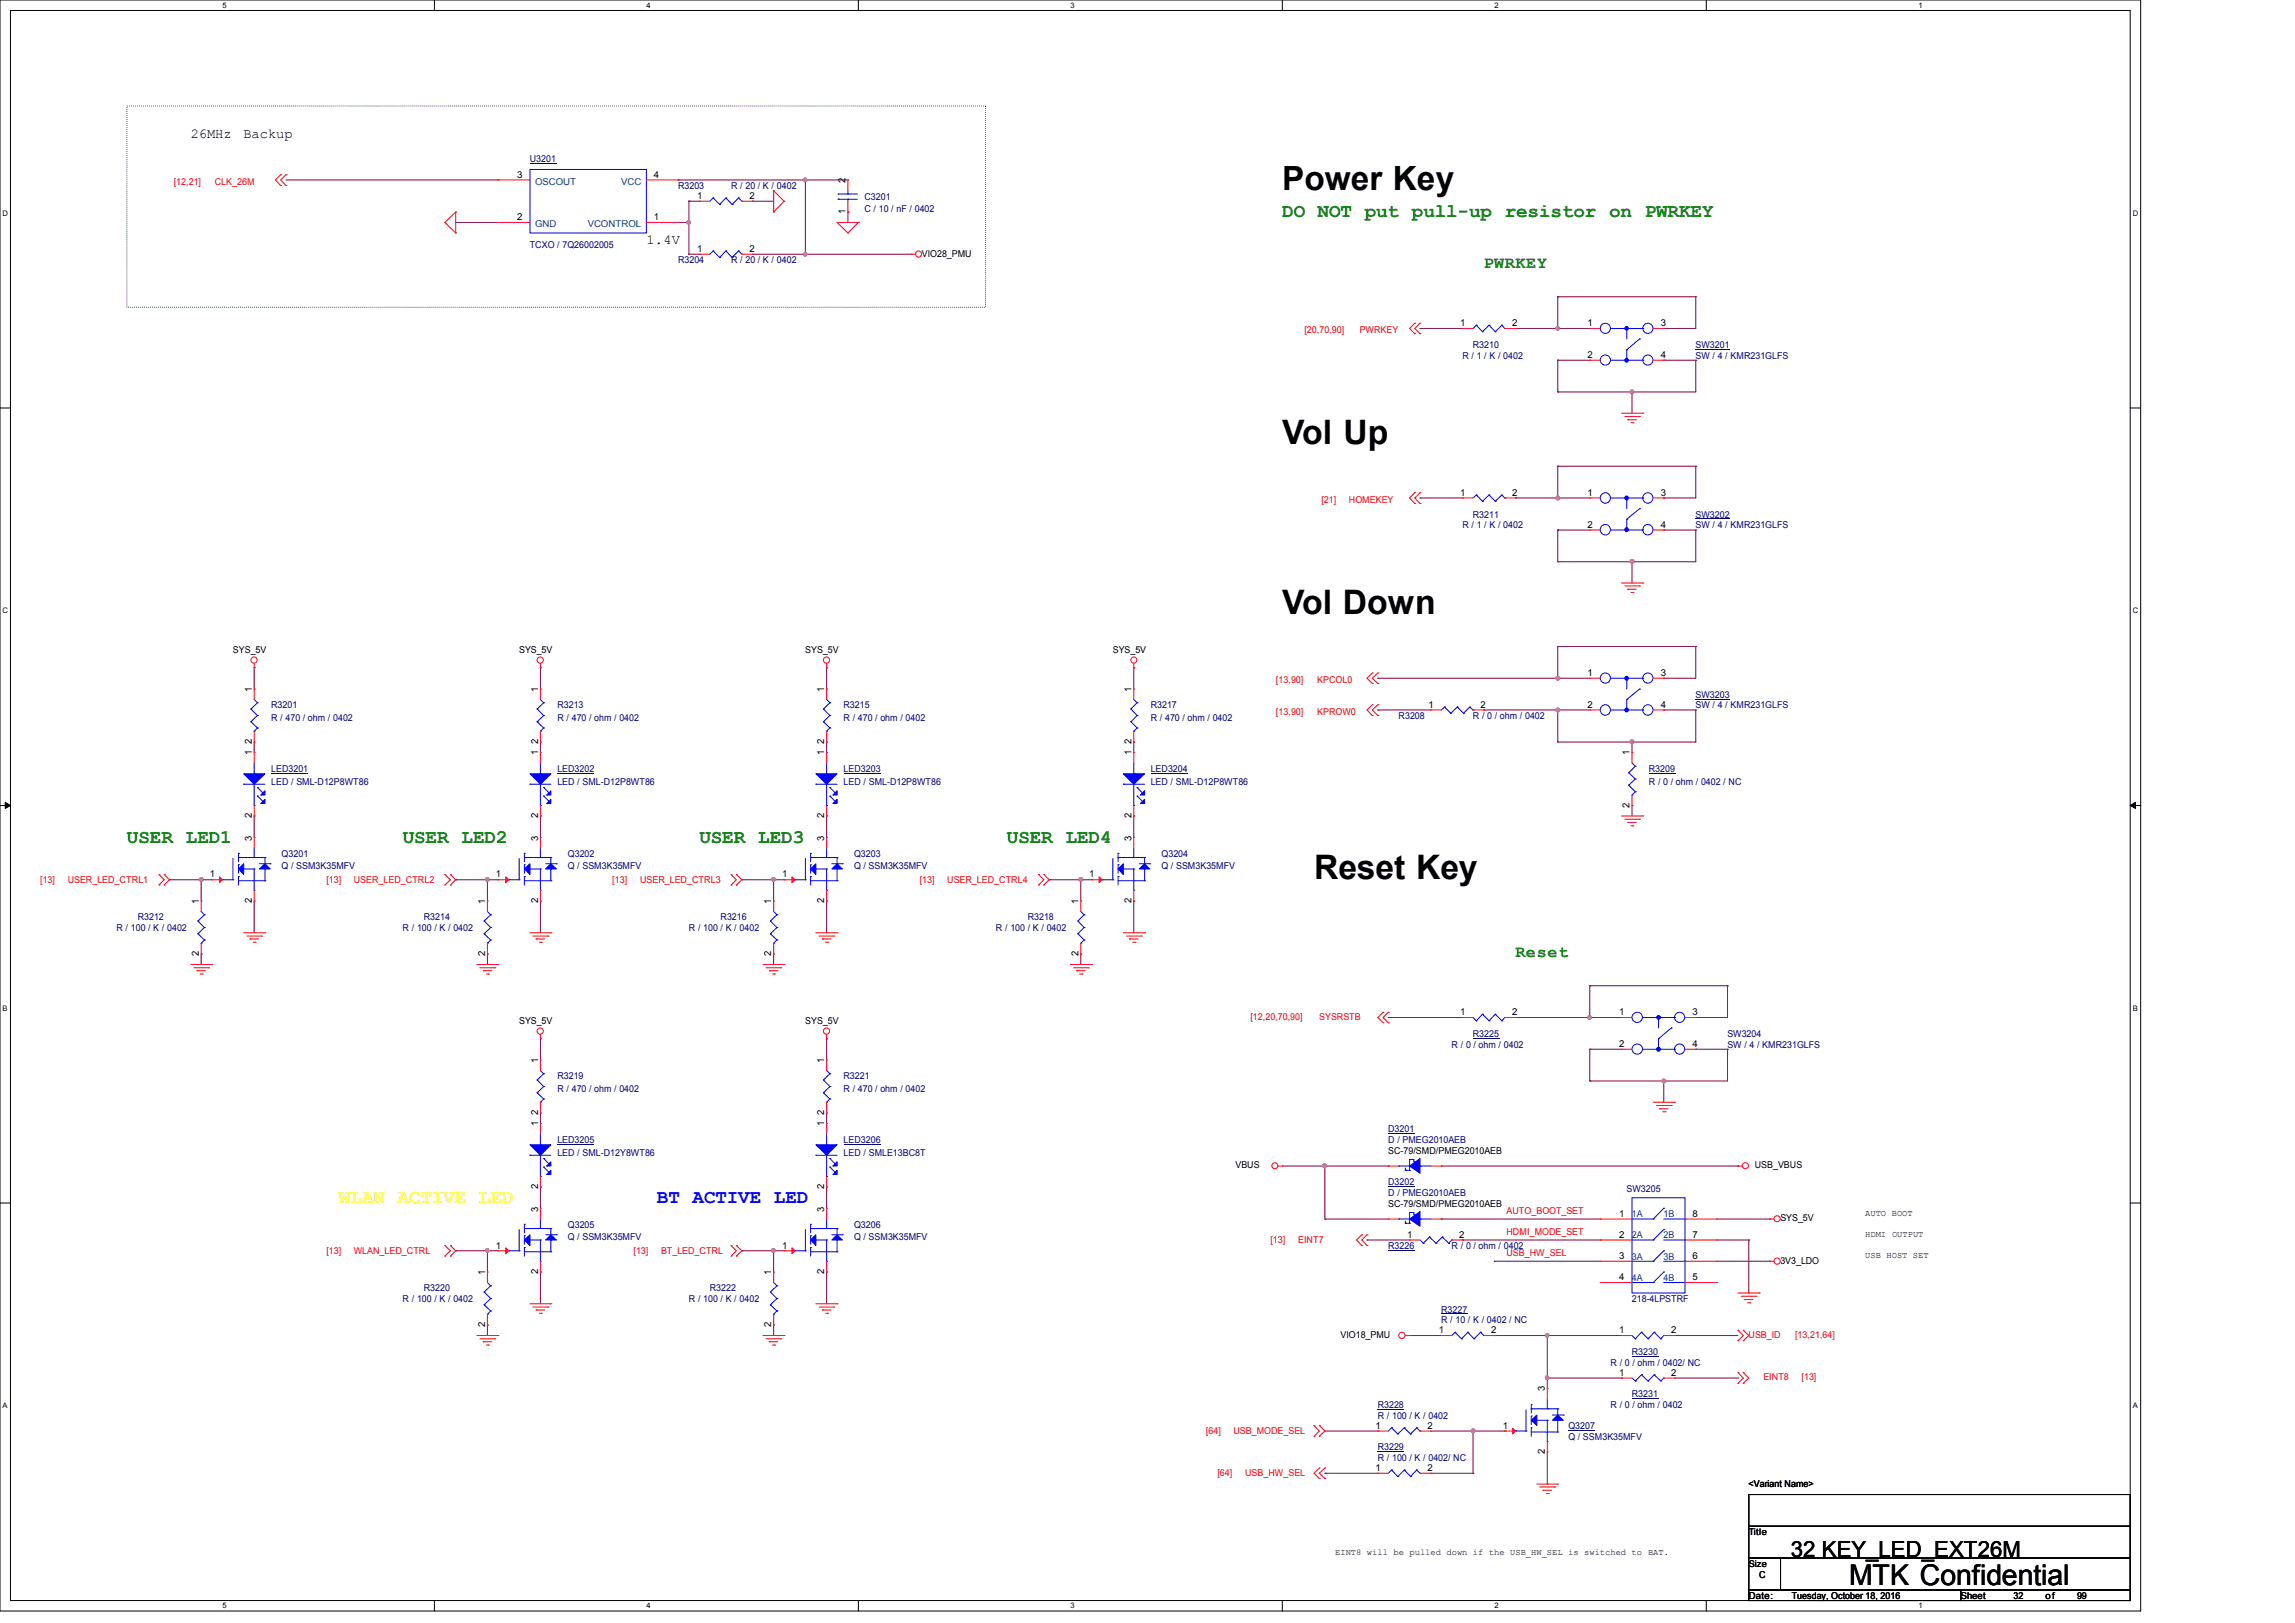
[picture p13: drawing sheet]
<svg xmlns="http://www.w3.org/2000/svg" width="297mm" height="210mm" viewBox="0 0 297 210" stroke-linecap="round" stroke-linejoin="round" font-family="sans-serif">
<defs><g id="words">
<g font-size="4.4">
<text x="165.9" y="57.5">Vol Up</text>
<text x="165.9" y="79.5">Vol Down</text>
<text x="170" y="113.8">Reset Key</text>
</g>
<text font-size="4.3" x="165.9" y="24.6">Power Key</text>
<text font-size="3.7" x="239.3" y="205.1">MTK Confidential</text>
<text font-size="2.9" x="231.8" y="201.5">32 KEY_LED_EXT26M</text>
<g font-size="2.5" fill="#008000">
<text x="165.9" y="28.1">DO NOT put pull-up resistor on PWRKEY</text>
<text x="16.4" y="109.1">USER LED1</text>
<text x="52.1" y="109.1">USER LED2</text>
<text x="90.5" y="109.1">USER LED3</text>
<text x="130.3" y="109.1">USER LED4</text>
</g>
<text font-size="2.5" fill="#ff0" x="43.9" y="155.7">WLAN ACTIVE LED</text>
<text font-size="2.5" fill="#00f" x="85" y="155.7">BT ACTIVE LED</text>
<g font-size="2.2" fill="#008000">
<text x="192" y="34.7">PWRKEY</text>
<text x="196.1" y="123.8">Reset</text>
</g>
<g font-size="1.8">
<text x="24.7" y="17.8">26MHz</text>
<text x="31.5" y="17.8">Backup</text>
<text x="83.6" y="31.5">1.4V</text>
</g>
<g font-size="1.2" fill="#f00">
<text x="22.5" y="23.9">[12,21]</text>
<text x="27.8" y="23.9">CLK_26M</text>
<text x="168.8" y="43.1">[20,70,90]</text>
<text x="176" y="43.1">PWRKEY</text>
<text x="171" y="65">[21]</text>
<text x="174.6" y="65">HOMEKEY</text>
<text x="165.1" y="88.3">[13,90]</text>
<text x="170.5" y="88.3">KPCOL0</text>
<text x="165.1" y="92.5">[13,90]</text>
<text x="170.5" y="92.5">KPROW0</text>
<text x="5.2" y="114.3">[13]</text>
<text x="8.8" y="114.3">USER_LED_CTRL1</text>
<text x="42.2" y="114.3">[13]</text>
<text x="45.8" y="114.3">USER_LED_CTRL2</text>
<text x="79.2" y="114.3">[13]</text>
<text x="82.8" y="114.3">USER_LED_CTRL3</text>
<text x="119" y="114.3">[13]</text>
<text x="122.6" y="114.3">USER_LED_CTRL4</text>
<text x="161.8" y="132">[12,20,70,90]</text>
<text x="170.7" y="132">SYSRSTB</text>
<text x="164.4" y="160.8">[13]</text>
<text x="168" y="160.8">EINT7</text>
<text x="195" y="159.8">HDMI_MODE_SET</text>
<text x="195" y="157.1">AUTO_BOOT_SET</text>
<text x="42.2" y="162.3">[13]</text>
<text x="45.8" y="162.3">WLAN_LED_CTRL</text>
<text x="82" y="162.3">[13]</text>
<text x="85.5" y="162.3">BT_LED_CTRL</text>
<text x="195" y="162.5">USB_HW_SEL</text>
<text x="226.3" y="173.1">USB_ID</text>
<text x="232.3" y="173.1">[13,21,64]</text>
<text x="228.2" y="178.6">EINT8</text>
<text x="233.1" y="178.6">[13]</text>
<text x="156.1" y="185.6">[64]</text>
<text x="159.6" y="185.6">USB_MODE_SEL</text>
<text x="157.6" y="191">[64]</text>
<text x="161.1" y="191">USB_HW_SEL</text>
</g>
<g font-size="1.2">
<text x="66.9" y="23">3</text>
<text x="84.6" y="23">4</text>
<text x="109.4" y="23.7" transform="rotate(-90 109.4 23.7)">2</text>
<text x="66.9" y="28.5">2</text>
<text x="84.6" y="28.5">1</text>
<text x="90.2" y="25.7">1</text>
<text x="97" y="25.7">2</text>
<text x="109.4" y="27.7" transform="rotate(-90 109.4 27.7)">1</text>
<text x="90.2" y="32.6">1</text>
<text x="97" y="32.6">2</text>
<text x="119.3" y="33.2">VIO28_PMU</text>
<text x="189" y="42.2">1</text>
<text x="195.7" y="42.2">2</text>
<text x="205.4" y="42.2">1</text>
<text x="205.4" y="46.3">2</text>
<text x="214.9" y="42.2">3</text>
<text x="214.9" y="46.3">4</text>
<text x="189" y="64.1">1</text>
<text x="195.7" y="64.1">2</text>
<text x="205.4" y="64.1">1</text>
<text x="214.9" y="64.1">3</text>
<text x="205.4" y="68.3">2</text>
<text x="214.9" y="68.3">4</text>
<text x="30.1" y="84.5">SYS_5V</text>
<text x="32.6" y="89.5" transform="rotate(-90 32.6 89.5)">1</text>
<text x="67.2" y="84.5">SYS_5V</text>
<text x="69.6" y="89.5" transform="rotate(-90 69.6 89.5)">1</text>
<text x="104.2" y="84.5">SYS_5V</text>
<text x="106.7" y="89.5" transform="rotate(-90 106.7 89.5)">1</text>
<text x="144" y="84.5">SYS_5V</text>
<text x="146.4" y="89.5" transform="rotate(-90 146.4 89.5)">1</text>
<text x="205.4" y="87.5">1</text>
<text x="214.9" y="87.5">3</text>
<text x="184.9" y="91.6">1</text>
<text x="191.6" y="91.6">2</text>
<text x="205.4" y="91.6">2</text>
<text x="214.9" y="91.6">4</text>
<text x="32.6" y="97.7" transform="rotate(-90 32.6 97.7)">1</text>
<text x="32.6" y="96.3" transform="rotate(-90 32.6 96.3)">2</text>
<text x="69.6" y="97.7" transform="rotate(-90 69.6 97.7)">1</text>
<text x="69.6" y="96.3" transform="rotate(-90 69.6 96.3)">2</text>
<text x="106.7" y="97.7" transform="rotate(-90 106.7 97.7)">1</text>
<text x="106.7" y="96.3" transform="rotate(-90 106.7 96.3)">2</text>
<text x="146.4" y="97.7" transform="rotate(-90 146.4 97.7)">1</text>
<text x="146.4" y="96.3" transform="rotate(-90 146.4 96.3)">2</text>
<text x="210.9" y="97.7" transform="rotate(-90 210.9 97.7)">1</text>
<text x="32.6" y="105.9" transform="rotate(-90 32.6 105.9)">2</text>
<text x="69.6" y="105.9" transform="rotate(-90 69.6 105.9)">2</text>
<text x="106.7" y="105.9" transform="rotate(-90 106.7 105.9)">2</text>
<text x="146.4" y="105.9" transform="rotate(-90 146.4 105.9)">2</text>
<text x="210.9" y="104.5" transform="rotate(-90 210.9 104.5)">2</text>
<text x="27.1" y="113.5">1</text>
<text x="32.6" y="108.8" transform="rotate(-90 32.6 108.8)">3</text>
<text x="64.2" y="113.5">1</text>
<text x="69.6" y="108.8" transform="rotate(-90 69.6 108.8)">3</text>
<text x="101.2" y="113.5">1</text>
<text x="106.7" y="108.8" transform="rotate(-90 106.7 108.8)">3</text>
<text x="141" y="113.5">1</text>
<text x="146.4" y="108.8" transform="rotate(-90 146.4 108.8)">3</text>
<text x="25.7" y="117" transform="rotate(-90 25.7 117)">1</text>
<text x="32.6" y="116.8" transform="rotate(-90 32.6 116.8)">2</text>
<text x="62.8" y="117" transform="rotate(-90 62.8 117)">1</text>
<text x="69.6" y="116.8" transform="rotate(-90 69.6 116.8)">2</text>
<text x="99.8" y="117" transform="rotate(-90 99.8 117)">1</text>
<text x="106.7" y="116.8" transform="rotate(-90 106.7 116.8)">2</text>
<text x="139.6" y="117" transform="rotate(-90 139.6 117)">1</text>
<text x="146.4" y="116.8" transform="rotate(-90 146.4 116.8)">2</text>
<text x="25.7" y="123.7" transform="rotate(-90 25.7 123.7)">2</text>
<text x="62.8" y="123.7" transform="rotate(-90 62.8 123.7)">2</text>
<text x="99.8" y="123.7" transform="rotate(-90 99.8 123.7)">2</text>
<text x="139.6" y="123.7" transform="rotate(-90 139.6 123.7)">2</text>
<text x="189" y="131.4">1</text>
<text x="195.7" y="131.4">2</text>
<text x="209.5" y="131.4">1</text>
<text x="219" y="131.4">3</text>
<text x="67.2" y="132.5">SYS_5V</text>
<text x="69.6" y="137.5" transform="rotate(-90 69.6 137.5)">1</text>
<text x="104.2" y="132.5">SYS_5V</text>
<text x="106.7" y="137.5" transform="rotate(-90 106.7 137.5)">1</text>
<text x="209.5" y="135.5">2</text>
<text x="219" y="135.5">4</text>
<text x="69.6" y="145.8" transform="rotate(-90 69.6 145.8)">1</text>
<text x="69.6" y="144.3" transform="rotate(-90 69.6 144.3)">2</text>
<text x="106.7" y="145.8" transform="rotate(-90 106.7 145.8)">1</text>
<text x="106.7" y="144.3" transform="rotate(-90 106.7 144.3)">2</text>
<text x="179.6" y="149.3">SC-79/SMD/PMEG2010AEB</text>
<text x="69.6" y="153.9" transform="rotate(-90 69.6 153.9)">2</text>
<text x="106.7" y="153.9" transform="rotate(-90 106.7 153.9)">2</text>
<text x="159.9" y="151.2">VBUS</text>
<text x="227.1" y="151.2">USB_VBUS</text>
<text x="64.2" y="161.5">1</text>
<text x="69.6" y="156.8" transform="rotate(-90 69.6 156.8)">3</text>
<text x="101.2" y="161.5">1</text>
<text x="106.7" y="156.8" transform="rotate(-90 106.7 156.8)">3</text>
<text x="179.6" y="156.1">SC-79/SMD/PMEG2010AEB</text>
<text x="182.1" y="160.1">1</text>
<text x="188.8" y="160.1">2</text>
<text x="209.5" y="157.4">1</text>
<text x="209.5" y="160.1">2</text>
<text x="219" y="160.1">7</text>
<text x="219" y="157.4">8</text>
<text x="230.4" y="158">SYS_5V</text>
<text x="62.8" y="165" transform="rotate(-90 62.8 165)">1</text>
<text x="69.6" y="164.8" transform="rotate(-90 69.6 164.8)">2</text>
<text x="99.8" y="165" transform="rotate(-90 99.8 165)">1</text>
<text x="106.7" y="164.8" transform="rotate(-90 106.7 164.8)">2</text>
<text x="209.5" y="165.7">4</text>
<text x="209.5" y="162.9">3</text>
<text x="219" y="165.7">5</text>
<text x="219" y="162.9">6</text>
<text x="230.4" y="163.5">3V3_LDO</text>
<text x="62.8" y="171.7" transform="rotate(-90 62.8 171.7)">2</text>
<text x="99.8" y="171.7" transform="rotate(-90 99.8 171.7)">2</text>
<text x="173.5" y="173.1">VIO18_PMU</text>
<text x="186.2" y="172.5">1</text>
<text x="193" y="172.5">2</text>
<text x="209.5" y="172.5">1</text>
<text x="216.3" y="172.5">2</text>
<text x="209.5" y="178">1</text>
<text x="216.3" y="178">2</text>
<text x="178" y="184.9">1</text>
<text x="184.7" y="184.9">2</text>
<text x="194.5" y="184.9">1</text>
<text x="199.9" y="180" transform="rotate(-90 199.9 180)">3</text>
<text x="178" y="190.3">1</text>
<text x="184.7" y="190.3">2</text>
<text x="199.9" y="188.2" transform="rotate(-90 199.9 188.2)">2</text>
<text x="226.3" y="192.4">&lt;Variant Name&gt;</text>
<text x="226.3" y="198.6">Title</text>
<text x="226.3" y="202.7">Size</text>
<text x="226.3" y="206.9">Date:</text>
<text x="227.6" y="204.1">C</text>
<text x="231.9" y="206.9">Tuesday, October 18, 2016</text>
<text x="253.7" y="206.9">Sheet</text>
<text x="260.6" y="206.9">32</text>
<text x="264.7" y="206.9">of</text>
<text x="268.8" y="206.9">99</text>
</g>
<g font-size="1.2" fill="#000080">
<text x="68.6" y="21">U3201</text>
<text x="87.7" y="24.4">R3203</text>
<text x="94.6" y="24.4">R / 20 / K / 0402</text>
<text x="111.9" y="25.8">C3201</text>
<text x="111.9" y="27.5">C / 10 / nF / 0402</text>
<text x="68.6" y="32.1">TCXO / 7Q26002005</text>
<text x="87.7" y="34">R3204</text>
<text x="94.6" y="34">R / 20 / K / 0402</text>
<text x="189.3" y="46.4">R / 1 / K / 0402</text>
<text x="190.6" y="45">R3210</text>
<text x="219.4" y="45">SW3201</text>
<text x="219.4" y="46.4">SW / 4 / KMR231GLFS</text>
<text x="189.3" y="68.3">R / 1 / K / 0402</text>
<text x="190.6" y="67">R3211</text>
<text x="219.4" y="67">SW3202</text>
<text x="219.4" y="68.3">SW / 4 / KMR231GLFS</text>
<text x="35.1" y="91.7">R3201</text>
<text x="35.1" y="93.3">R / 470 / ohm / 0402</text>
<text x="72.1" y="91.7">R3213</text>
<text x="72.1" y="93.3">R / 470 / ohm / 0402</text>
<text x="109.2" y="91.7">R3215</text>
<text x="109.2" y="93.3">R / 470 / ohm / 0402</text>
<text x="148.9" y="91.7">R3217</text>
<text x="148.9" y="93.3">R / 470 / ohm / 0402</text>
<text x="181" y="93">R3208</text>
<text x="190.6" y="93">R / 0 / ohm / 0402</text>
<text x="219.4" y="90.3">SW3203</text>
<text x="219.4" y="91.7">SW / 4 / KMR231GLFS</text>
<text x="35.1" y="99.9">LED3201</text>
<text x="35.1" y="101.5">LED / SML-D12P8WT86</text>
<text x="72.1" y="99.9">LED3202</text>
<text x="72.1" y="101.5">LED / SML-D12P8WT86</text>
<text x="109.2" y="99.9">LED3203</text>
<text x="109.2" y="101.5">LED / SML-D12P8WT86</text>
<text x="148.9" y="99.9">LED3204</text>
<text x="148.9" y="101.5">LED / SML-D12P8WT86</text>
<text x="213.4" y="99.9">R3209</text>
<text x="213.4" y="101.5">R / 0 / ohm / 0402 / NC</text>
<text x="36.4" y="110.9">Q3201</text>
<text x="36.4" y="112.5">Q / SSM3K35MFV</text>
<text x="73.5" y="110.9">Q3202</text>
<text x="73.5" y="112.5">Q / SSM3K35MFV</text>
<text x="110.5" y="110.9">Q3203</text>
<text x="110.5" y="112.5">Q / SSM3K35MFV</text>
<text x="150.3" y="110.9">Q3204</text>
<text x="150.3" y="112.5">Q / SSM3K35MFV</text>
<text x="17.8" y="119.1">R3212</text>
<text x="54.9" y="119.1">R3214</text>
<text x="93.3" y="119.1">R3216</text>
<text x="133" y="119.1">R3218</text>
<text x="15.1" y="120.4">R / 100 / K / 0402</text>
<text x="52.1" y="120.4">R / 100 / K / 0402</text>
<text x="89.1" y="120.4">R / 100 / K / 0402</text>
<text x="128.9" y="120.4">R / 100 / K / 0402</text>
<text x="187.9" y="135.6">R / 0 / ohm / 0402</text>
<text x="190.6" y="134.2">R3225</text>
<text x="223.5" y="134.2">SW3204</text>
<text x="223.5" y="135.6">SW / 4 / KMR231GLFS</text>
<text x="72.1" y="139.7">R3219</text>
<text x="72.1" y="141.3">R / 470 / ohm / 0402</text>
<text x="109.2" y="139.7">R3221</text>
<text x="109.2" y="141.3">R / 470 / ohm / 0402</text>
<text x="72.1" y="147.9">LED3205</text>
<text x="72.1" y="149.5">LED / SML-D12Y8WT86</text>
<text x="109.2" y="147.9">LED3206</text>
<text x="109.2" y="149.5">LED / SMLE13BC8T</text>
<text x="179.6" y="146.5">D3201</text>
<text x="179.6" y="147.9">D / PMEG2010AEB</text>
<text x="179.6" y="153.4">D3202</text>
<text x="179.6" y="154.7">D / PMEG2010AEB</text>
<text x="210.5" y="154.2">SW3205</text>
<text x="73.5" y="158.9">Q3205</text>
<text x="73.5" y="160.5">Q / SSM3K35MFV</text>
<text x="110.5" y="158.9">Q3206</text>
<text x="110.5" y="160.5">Q / SSM3K35MFV</text>
<text x="179.6" y="161.6">R3226</text>
<text x="187.9" y="161.6">R / 0 / ohm / 0402</text>
<text x="54.9" y="167.1">R3220</text>
<text x="91.9" y="167.1">R3222</text>
<text x="52.1" y="168.4">R / 100 / K / 0402</text>
<text x="89.1" y="168.4">R / 100 / K / 0402</text>
<text x="186.5" y="169.8">R3227</text>
<text x="186.5" y="171.2">R / 10 / K / 0402 / NC</text>
<text x="211.2" y="168.4">218-4LPSTRF</text>
<text x="208.4" y="176.7">R / 0 / ohm / 0402/ NC</text>
<text x="211.2" y="175.3">R3230</text>
<text x="178.3" y="182.2">R3228</text>
<text x="178.3" y="183.6">R / 100 / K / 0402</text>
<text x="203" y="184.9">Q3207</text>
<text x="208.4" y="182.2">R / 0 / ohm / 0402</text>
<text x="211.2" y="180.8">R3231</text>
<text x="178.3" y="187.7">R3229</text>
<text x="178.3" y="189">R / 100 / K / 0402/ NC</text>
<text x="203" y="186.3">Q / SSM3K35MFV</text>
</g>
<g font-size="1.2" fill="#004080">
<text x="69.3" y="23.9">OSCOUT</text>
<text x="80.4" y="23.9">VCC</text>
<text x="69.3" y="29.4">GND</text>
<text x="76.1" y="29.4">VCONTROL</text>
<text x="211.2" y="157.5">1A</text>
<text x="211.2" y="160.2">2A</text>
<text x="215.3" y="160.2">2B</text>
<text x="215.3" y="157.5">1B</text>
<text x="211.2" y="165.7">4A</text>
<text x="211.2" y="163">3A</text>
<text x="215.3" y="165.7">4B</text>
<text x="215.3" y="163">3B</text>
</g>
<g font-size="1.1">
<text x="241.4" y="157.3">AUTO BOOT</text>
<text x="241.4" y="160.1">HDMI OUTPUT</text>
<text x="241.4" y="162.8">USB HOST SET</text>
<text x="172.8" y="201.2">EINT8 will be pulled down if the USB_HW_SEL is switched to BAT.</text>
</g>
<g font-size="1">
<text x="28.8" y="1">5</text>
<text x="83.7" y="1">4</text>
<text x="138.5" y="1">3</text>
<text x="193.4" y="1">2</text>
<text x="248.3" y="1">1</text>
<text x=".3" y="27.9">D</text>
<text x="276" y="27.9">D</text>
<text x=".3" y="79.4">C</text>
<text x="276" y="79.4">C</text>
<text x=".3" y="130.8">B</text>
<text x="276" y="130.8">B</text>
<text x=".3" y="182.2">A</text>
<text x="276" y="182.2">A</text>
<text x="28.8" y="208.1">5</text>
<text x="83.7" y="208.1">4</text>
<text x="138.5" y="208.1">3</text>
<text x="193.4" y="208.1">2</text>
<text x="248.3" y="208.1">1</text>
</g>
</g></defs>
<path d="M0 0h277v208.4h-277zM1.4 1.4h274.3v205.7h-274.3z" fill="none" stroke="#000" stroke-width=".13"/>
<g fill="#fff">
<path d="M28.8 .1h.5v1.1h-.5z"/>
<path d="M28.8 207.2h.5v1.1h-.5z"/>
</g>
<path d="M56.2 0v1.4M56.2 207.1v1.3" fill="none" stroke="#000" stroke-width=".13"/>
<g fill="#fff">
<path d="M83.7 .1h.5v1.1h-.5z"/>
<path d="M83.7 207.2h.5v1.1h-.5z"/>
</g>
<path d="M111.1 0v1.4M111.1 207.1v1.3" fill="none" stroke="#000" stroke-width=".13"/>
<g fill="#fff">
<path d="M138.5 .1h.6v1.1h-.6z"/>
<path d="M138.5 207.2h.6v1.1h-.6z"/>
</g>
<path d="M165.9 0v1.4M165.9 207.1v1.3" fill="none" stroke="#000" stroke-width=".13"/>
<g fill="#fff">
<path d="M193.4 .1h.5v1.1h-.5z"/>
<path d="M193.4 207.2h.5v1.1h-.5z"/>
</g>
<path d="M220.8 0v1.4M220.8 207.1v1.3" fill="none" stroke="#000" stroke-width=".13"/>
<g fill="#fff">
<path d="M248.2 .1h.6v1.1h-.6z"/>
<path d="M248.2 207.2h.6v1.1h-.6z"/>
<path d="M.3 27.1h.8v1.1h-.8z"/>
<path d="M276 27.1h.7v1.1h-.7z"/>
<path d="M.3 78.5h.8v1.1h-.8z"/>
<path d="M276 78.5h.7v1.1h-.7z"/>
</g>
<path d="M0 52.8h1.4M275.7 52.8h1.3" fill="none" stroke="#000" stroke-width=".13"/>
<g fill="#fff">
<path d="M.3 129.9h.7v1.1h-.7z"/>
<path d="M276 129.9h.6v1.1h-.6z"/>
</g>
<path d="M0 104.2h1.4M275.7 104.2h1.3" fill="none" stroke="#000" stroke-width=".13"/>
<path d="M.7 103.8l.7 .4-.7 .4zM275.7 104.2l.7-.4v.8z" fill="#000" stroke="#000" stroke-width=".13"/>
<g fill="#fff">
<path d="M.3 181.4h.7v1.1h-.7z"/>
<path d="M276 181.4h.6v1.1h-.6z"/>
</g>
<path d="M0 155.7h1.4M275.7 155.7h1.3M226.3 193.4h49.4v4.1h-49.4zM226.3 197.5h49.4v4.1h-49.4zM226.3 205.7h27.4v1.4h-27.4zM226.3 201.6h4.1v4.1h-4.1zM230.4 201.6h45.3v4.1h-45.3zM253.7 205.7h22v1.4h-22z" fill="none" stroke="#000" stroke-width=".13"/>
<path d="M16.4 13.7h111.2v26.1h-111.2z" fill="none" stroke="#000" stroke-width=".13" stroke-dasharray="0 .3"/>
<g fill="none" stroke="#800040" stroke-width=".13">
<path d="M37 23.3h27.4M59 28.8h.1M59 28.8h5.4M64.4 23.3h.1M87.8 23.3h.1M87.8 28.8h.1M87.8 23.3h21.9M87.8 28.8h1.4M89.2 32.9h.1M89.2 28.8h.1M89.2 26h.1M89.2 32.9h1.3"/>
<path d="M89.2 26h1.3M89.2 26v6.9M97.4 26h.1M97.4 32.9h20.5M97.4 26h2.7M104.2 32.9h.1M104.2 23.3h.1M104.2 23.3v9.6M109.7 27.4h.1M109.7 27.4v1.4M201.6 38.4h.1M201.6 38.4v4.1"/>
<path d="M201.6 38.4h17.9M219.5 38.4h.1M219.5 38.4v4.1h-4.2M183.8 42.5h.1M183.8 42.5h5.5M196.1 42.5h.1M196.1 42.5h9.6M201.6 42.5h.1M201.6 46.6h.1M201.6 50.7h.1M201.6 46.6v4.1M201.6 46.6h4.1"/>
<path d="M211.2 50.7h.1M211.2 50.7v2.8M215.3 42.5h.1M215.3 46.6h.1M215.3 46.6h4.2M219.5 46.6h.1M219.5 46.6v4.1h-17.9M183.8 64.4h.1M183.8 64.4h5.5M196.1 64.4h.1M196.1 64.4h9.6M201.6 60.3h.1"/>
<path d="M201.6 64.4h.1M201.6 68.6h.1M201.6 72.7h.1M201.6 60.3v4.1M201.6 68.6v4.1M201.6 60.3h17.9M201.6 68.6h4.1M211.2 72.7h.1M211.2 72.7v2.7M215.3 64.4h.1M215.3 68.6h.1M215.3 68.6h4.2"/>
<path d="M219.5 60.3h.1M219.5 68.6h.1M219.5 60.3v4.1h-4.2M219.5 68.6v4.1h-17.9M32.9 96h.1M32.9 86.4h.1M32.9 86.4v2.8M32.9 96v1.4M69.9 96h.1M69.9 86.4h.1M69.9 86.4v2.8M69.9 96v1.4"/>
<path d="M107 96h.1M107 86.4h.1M107 86.4v2.8M107 96v1.4M146.7 96h.1M146.7 86.4h.1M146.7 86.4v2.8M146.7 96v1.4M178.3 87.8h.1M178.3 91.9h.1M178.3 87.8h27.4M178.3 91.9h6.9"/>
<path d="M192 91.9h.1M192 91.9h13.7M201.6 83.7h.1M201.6 87.8h.1M201.6 91.9h.1M201.6 96h.1M201.6 83.7v4.1M201.6 91.9v4.1M201.6 83.7h17.9M211.2 96h.1M211.2 96v1.4M215.3 87.8h.1"/>
<path d="M215.3 91.9h.1M215.3 91.9h4.2M219.5 83.7h.1M219.5 91.9h.1M219.5 83.7v4.1h-4.2M219.5 91.9v4.1h-17.9M21.9 113.8h.1M21.9 113.8h5.5M26 113.8h.1M26 113.8v2.8M32.9 105.6h.1M32.9 116.6h.1"/>
<path d="M32.9 105.6v2.7M32.9 116.6v4.1M59 113.8h.1M59 113.8h5.4M63.1 113.8h.1M63.1 113.8v2.8M69.9 105.6h.1M69.9 116.6h.1M69.9 105.6v2.7M69.9 116.6v4.1M96 113.8h.1M96 113.8h5.5"/>
<path d="M100.1 113.8h.1M100.1 113.8v2.8M107 105.6h.1M107 116.6h.1M107 105.6v2.7M107 116.6v4.1M135.8 113.8h.1M135.8 113.8h5.5M139.9 113.8h.1M139.9 113.8v2.8M146.7 105.6h.1M146.7 116.6h.1"/>
<path d="M146.7 105.6v2.7M146.7 116.6v4.1M211.2 104.2h.1M211.2 104.2v1.4M26 123.4h.1M26 123.4v1.4M63.1 123.4h.1M63.1 123.4v1.4M69.9 134.4h.1M69.9 134.4v2.8M100.1 123.4h.1M100.1 123.4v1.4"/>
<path d="M107 134.4h.1M107 134.4v2.8M139.9 123.4h.1M139.9 123.4v1.4M179.7 131.7h.1M179.7 131.7h9.6M196.1 131.7h.1M196.1 131.7h13.7M205.7 127.6h.1M205.7 131.7h.1M205.7 139.9h.1M205.7 135.8h.1"/>
<path d="M205.7 127.6h17.9M205.7 127.6v4.1M205.7 135.8v4.1M205.7 135.8h4.1M215.3 139.9h.1M215.3 139.9v2.7M219.5 135.8h.1M219.5 131.7h.1M219.5 135.8h4.1M223.6 127.6h.1M223.6 135.8h.1M223.6 127.6v4.1h-4.1"/>
<path d="M223.6 135.8v4.1h-17.9M69.9 144h.1M69.9 153.6h.1M69.9 144v1.4M69.9 153.6v2.7M107 144h.1M107 153.6h.1M107 144v1.4M107 153.6v2.7M165.9 150.9h13.8M171.4 150.9h.1M171.4 157.7h.1"/>
<path d="M171.4 157.7h8.3M171.4 150.9v6.8M179.7 150.9h.1M186.5 157.7h.1M186.5 157.7h20.6M186.5 150.9h38.4M222.2 157.7h6.8M224.9 150.9h.1M229 157.7h.1M59 161.8h.1M59 161.8h5.4M63.1 161.8h.1"/>
<path d="M63.1 171.4h.1M63.1 161.8v2.8M63.1 171.4v1.4M69.9 164.6h.1M69.9 164.6v4.1M96 161.8h.1M96 161.8h5.5M100.1 161.8h.1M100.1 171.4h.1M100.1 161.8v2.8M100.1 171.4v1.4M107 164.6h.1"/>
<path d="M107 164.6v4.1M176.9 160.4h.1M176.9 160.4h5.5M182.4 172.8h.1M182.4 172.8h4.1M189.3 160.4h.1M189.3 160.4h17.8M193.4 172.8h.1M193.4 163.2h.1M193.4 172.8h16.4M193.4 163.2h13.7M200.2 172.8h.1"/>
<path d="M200.2 178.3h.1M200.2 172.8v6.9M200.2 178.3h9.6M209.8 178.3h.1M216.7 172.8h.1M216.7 172.8h8.2M216.7 178.3h8.2M222.2 160.4h4.1M222.2 163.2h6.8M224.9 178.3h.1M226.3 160.4h.1M226.3 167.3h.1"/>
<path d="M226.3 160.4v6.9M229 163.2h.1M171.4 190.6h.1M171.4 185.2h6.9M171.4 190.6h6.9M178.3 185.2h.1M185.2 185.2h9.5M185.2 190.6h5.4M190.6 185.2h.1M190.6 190.6h.1M190.6 185.2v5.4M194.7 185.2h.1"/>
<path d="M200.2 192h.1M200.2 187.9v4.1"/>
</g>
<g fill="#f0f" stroke="#f0f" stroke-width=".13">
<circle cx="89.1" cy="28.8" r=".24"/>
<circle cx="104.2" cy="32.9" r=".24"/>
<circle cx="104.2" cy="23.3" r=".24"/>
<circle cx="201.6" cy="64.4" r=".25"/>
<circle cx="211.2" cy="72.6" r=".25"/>
<circle cx="201.6" cy="91.9" r=".25"/>
<circle cx="211.2" cy="96" r=".25"/>
<circle cx="201.6" cy="87.8" r=".25"/>
<circle cx="201.6" cy="42.5" r=".24"/>
<circle cx="211.2" cy="50.7" r=".25"/>
<circle cx="26" cy="113.8" r=".25"/>
<circle cx="63" cy="113.8" r=".24"/>
<circle cx="100.1" cy="113.8" r=".25"/>
<circle cx="139.9" cy="113.8" r=".25"/>
<circle cx="63" cy="161.8" r=".24"/>
<circle cx="100.1" cy="161.8" r=".25"/>
<circle cx="205.7" cy="131.6" r=".24"/>
<circle cx="215.3" cy="139.9" r=".25"/>
<circle cx="171.4" cy="150.8" r=".25"/>
<circle cx="200.2" cy="178.3" r=".24"/>
<circle cx="190.6" cy="185.1" r=".25"/>
<circle cx="200.2" cy="172.8" r=".23"/>
</g>
<g fill="none" stroke="#f00" stroke-width=".13">
<path d="M36.3 22.6h.1M36.3 24h.1M36.3 22.6l-.7 .7 .7 .7M37 22.6h.1M37 24h.1M37 22.6l-.7 .7 .7 .7M57.6 28.8h.1M57.6 28.8l1.4 1.3M59 27.4h.1M59 30.1h.1M59 27.4v2.7M59 27.4l-1.4 1.4"/>
<path d="M64.4 28.8h.1M64.4 23.3h.1M64.4 28.8h4.2M64.4 23.3h4.2M83.7 28.8h4.1M83.7 23.3h4.1M87.8 28.8h.1M87.8 23.3h.1M90.5 26h.1M90.5 32.9h.1M90.5 32.9h1.4M90.5 26h1.4"/>
<path d="M96 32.9h1.4M96 26h1.4M97.4 26h.1M97.4 32.9h.1M100.1 27.4h.1M100.1 24.7h.1M100.1 24.7v2.7M100.1 24.7l1.4 1.3M101.5 26h.1M101.5 26l-1.4 1.4M108.3 28.8h.1M108.3 28.8h2.8"/>
<path d="M108.3 28.8l1.4 1.3M109.7 30.1h.1M109.7 23.3h.1M109.7 27.4h.1M109.7 23.3v1.4M109.7 26v1.4M111.1 28.8h.1M111.1 28.8l-1.4 1.3M117.9 32.9h.1M117.9 32.9h.6M183.1 41.8h.1M183.1 43.2h.1"/>
<path d="M183.1 41.8l-.7 .7 .7 .7M183.8 41.8h.1M183.8 43.2h.1M183.8 41.8l-.7 .7 .7 .7M189.3 42.5h.1M189.3 42.5h1.3M194.7 42.5h1.4M196.1 42.5h.1M205.7 42.5h.1M205.7 46.6h.1M205.7 42.5h1.4M205.7 46.6h1.4"/>
<path d="M209.8 53.5h2.8M210.3 53.9h1.9M210.7 54.3h.1M210.7 54.3h1.1M211.1 54.7h.2M211.3 54.7h.1M212.2 53.9h.1M212.6 53.5h.1M214 42.5h1.3M214 46.6h1.3M215.3 42.5h.1M215.3 46.6h.1"/>
<path d="M183.1 63.8h.1M183.1 65.2h.1M183.1 63.8l-.7 .6 .7 .8M183.8 63.8h.1M183.8 65.2h.1M183.8 63.8l-.7 .6 .7 .8M189.3 64.4h.1M189.3 64.4h1.3M194.7 64.4h1.4M196.1 64.4h.1M205.7 64.4h.1M205.7 68.6h.1"/>
<path d="M205.7 64.4h1.4M205.7 68.6h1.4M209.8 75.4h2.8M210.3 75.8h1.9M210.7 76.2h.1M210.7 76.2h1.1M211.1 76.7h.2M211.3 76.7h.1M212.2 75.8h.1M212.6 75.4h.1M214 64.4h1.3M214 68.6h1.3"/>
<path d="M215.3 64.4h.1M215.3 68.6h.1M32.9 86.4h.1M32.9 89.2h.1M32.9 96h.1M32.9 97.4h.1M32.9 85.9v.5M32.9 89.2v1.3M32.9 94.6v1.4M32.9 97.4v1.3M69.9 86.4h.1M69.9 97.4h.1"/>
<path d="M69.9 89.2h.1M69.9 96h.1M69.9 85.9v.5M69.9 89.2v1.3M69.9 94.6v1.4M69.9 97.4v1.3M107 86.4h.1M107 97.4h.1M107 89.2h.1M107 96h.1M107 85.9v.5M107 89.2v1.3"/>
<path d="M107 94.6v1.4M107 97.4v1.3M146.7 86.4h.1M146.7 97.4h.1M146.7 89.2h.1M146.7 96h.1M146.7 85.9v.5M146.7 89.2v1.3M146.7 94.6v1.4M146.7 97.4v1.3M177.6 87.1h.1M177.6 88.4h.1"/>
<path d="M177.6 91.2h.1M177.6 92.6h.1M177.6 87.1l-.7 .7 .7 .6M177.6 91.2l-.7 .7 .7 .7M178.3 87.1h.1M178.3 88.4h.1M178.3 91.2h.1M178.3 92.6h.1M178.3 87.1l-.7 .7 .7 .6M178.3 91.2l-.7 .7 .7 .7M185.2 91.9h.1M185.2 91.9h1.3"/>
<path d="M190.6 91.9h1.4M192 91.9h.1M205.7 87.8h.1M205.7 91.9h.1M205.7 87.8h1.4M205.7 91.9h1.4M211.2 97.4h.1M211.2 97.4v1.3M214 87.8h1.3M214 91.9h1.3M215.3 87.8h.1M215.3 91.9h.1"/>
<path d="M20.6 114.5h.1M20.6 113.2h.1M20.6 113.2l.7 .6-.7 .7M21.3 113.2h.1M21.3 114.5h.1M21.3 113.2l.6 .6-.6 .7M26 116.6h.1M26 116.6v1.3M27.4 113.8h.1M27.4 113.8h1.4M32.9 105.6h.1M32.9 108.3h.1"/>
<path d="M32.9 116.6h.1M32.9 104.2v1.4M32.9 108.3v1.4M32.9 115.2v1.4M57.6 114.5h.1M57.6 113.2h.1M57.6 113.2l.7 .6-.7 .7M58.3 113.2h.1M58.3 114.5h.1M58.3 113.2l.7 .6-.7 .7M63.1 116.6h.1M63.1 116.6v1.3"/>
<path d="M64.4 113.8h.1M64.4 113.8h1.4M69.9 105.6h.1M69.9 108.3h.1M69.9 116.6h.1M69.9 104.2v1.4M69.9 108.3v1.4M69.9 115.2v1.4M94.6 114.5h.1M94.6 113.2h.1M94.6 113.2l.7 .6-.7 .7M95.3 113.2h.1"/>
<path d="M95.3 114.5h.1M95.3 113.2l.7 .6-.7 .7M100.1 116.6h.1M100.1 116.6v1.3M101.5 113.8h.1M101.5 113.8h1.4M107 105.6h.1M107 108.3h.1M107 116.6h.1M107 104.2v1.4M107 108.3v1.4M107 115.2v1.4"/>
<path d="M134.4 114.5h.1M134.4 113.2h.1M134.4 113.2l.7 .6-.7 .7M135.1 113.2h.1M135.1 114.5h.1M135.1 113.2l.7 .6-.7 .7M139.9 116.6h.1M139.9 116.6v1.3M141.3 113.8h.1M141.3 113.8h1.3M146.7 105.6h.1M146.7 108.3h.1"/>
<path d="M146.7 116.6h.1M146.7 104.2v1.4M146.7 108.3v1.4M146.7 115.2v1.4M209.8 105.6h2.8M210.3 106h1.9M210.7 106.4h.1M210.7 106.4h1.1M211.1 106.8h.2M211.2 104.2h.1M211.2 102.9v1.3M211.3 106.8h.1"/>
<path d="M212.2 106h.1M212.6 105.6h.1M24.7 124.8h2.7M25.1 125.2h1.9M25.5 125.6h.1M25.5 125.6h1.1M25.9 126h.3M26 123.4h.1M26 122v1.4M26.2 126h.1M27 125.2h.1M27.4 124.8h.1"/>
<path d="M31.5 120.7h2.8M32 121.1h1.9M32.3 121.5h.1M32.3 121.5h1.1M32.8 121.9h.2M33 121.9h.1M33.9 121.1h.1M34.3 120.7h.1M61.7 124.8h2.7M62.1 125.2h2M62.5 125.6h.1M62.5 125.6h1.1"/>
<path d="M62.9 126h.3M63.1 123.4h.1M63.1 122v1.4M63.2 126h.1M64.1 125.2h.1M64.4 124.8h.1M68.6 120.7h2.7M69 121.1h1.9M69.4 121.5h.1M69.4 121.5h1.1M69.8 121.9h.3M69.9 134.4h.1"/>
<path d="M69.9 137.2h.1M69.9 133.9v.5M69.9 137.2v1.3M70.1 121.9h.1M70.9 121.1h.1M71.3 120.7h.1M98.7 124.8h2.8M99.1 125.2h1.9M99.6 125.6h.1M99.6 125.6h1.1M100 126h.2M100.1 123.4h.1"/>
<path d="M100.1 122v1.4M100.2 126h.1M101 125.2h.1M101.5 124.8h.1M105.6 120.7h2.7M106 121.1h1.9M106.4 121.5h.1M106.4 121.5h1.1M106.8 121.9h.3M107 134.4h.1M107 137.2h.1M107 133.9v.5"/>
<path d="M107 137.2v1.3M107.1 121.9h.1M107.9 121.1h.1M108.3 120.7h.1M138.5 124.8h2.8M138.9 125.2h1.9M139.3 125.6h.1M139.3 125.6h1.1M139.7 126h.3M139.9 123.4h.1M139.9 122v1.4M140 126h.1"/>
<path d="M140.8 125.2h.1M141.3 124.8h.1M145.4 120.7h2.7M145.8 121.1h1.9M146.2 121.5h.1M146.2 121.5h1.1M146.6 121.9h.3M146.9 121.9h.1M147.7 121.1h.1M148.1 120.7h.1M179 131h.1M179 132.3h.1"/>
<path d="M179 131l-.7 .7 .7 .6M179.7 131h.1M179.7 132.3h.1M179.7 131l-.7 .7 .7 .6M189.3 131.7h.1M189.3 131.7h1.3M194.7 131.7h1.4M196.1 131.7h.1M209.8 131.7h.1M209.8 135.8h.1M209.8 131.7h1.4M209.8 135.8h1.4"/>
<path d="M218.1 131.7h1.4M218.1 135.8h1.4M219.5 131.7h.1M219.5 135.8h.1M69.9 145.4h.1M69.9 153.6h.1M69.9 144h.1M69.9 156.3h.1M69.9 142.6v1.4M69.9 145.4v1.3M69.9 152.2v1.4M69.9 156.3v1.4"/>
<path d="M107 145.4h.1M107 153.6h.1M107 144h.1M107 156.3h.1M107 142.6v1.4M107 145.4v1.3M107 152.2v1.4M107 156.3v1.4M165.4 150.9h.5M165.9 150.9h.1M176.2 159.8h.1M176.2 159.8l-.6 .6 .6 .8"/>
<path d="M176.9 159.8h.1M176.9 159.8l-.7 .6 .7 .8M179.7 157.7h.1M179.7 150.9h.1M179.7 157.7h1.3M179.7 150.9h1.3M185.2 157.7h1.3M185.2 150.9h1.3M186.5 157.7h.1M186.5 150.9h.1M207.1 157.7h.1M207.1 157.7h4.1"/>
<path d="M214 142.6h2.7M214.4 143h1.9M214.8 143.5h.1M214.8 143.5h1.1M215.2 143.8h.3M215.5 143.8h.1M216.3 143h.1M216.7 142.6h.1M218.1 157.7h4.1M222.2 157.7h.1M224.9 150.9h.1M224.9 150.9h.6"/>
<path d="M229 157.7h.1M229 157.7h.6M57.6 162.5h.1M57.6 161.2h.1M57.6 161.2l.7 .6-.7 .7M58.3 161.2h.1M58.3 162.5h.1M58.3 161.2l.7 .6-.7 .7M61.7 172.8h2.7M62.1 173.2h2M62.5 173.6h.1M62.5 173.6h1.1"/>
<path d="M62.9 174h.3M63.1 164.6h.1M63.1 171.4h.1M63.1 164.6v1.3M63.1 170.1v1.3M63.2 174h.1M64.1 173.2h.1M64.4 172.8h.1M64.4 161.8h.1M64.4 161.8h1.4M68.6 168.7h2.7M69 169.1h1.9"/>
<path d="M69.4 169.5h.1M69.4 169.5h1.1M69.8 169.9h.3M69.9 164.6h.1M69.9 163.2v1.4M70.1 169.9h.1M70.9 169.1h.1M71.3 168.7h.1M94.6 162.5h.1M94.6 161.2h.1M94.6 161.2l.7 .6-.7 .7M95.3 161.2h.1"/>
<path d="M95.3 162.5h.1M95.3 161.2l.7 .6-.7 .7M98.7 172.8h2.8M99.1 173.2h1.9M99.6 173.6h.1M99.6 173.6h1.1M100 174h.2M100.1 164.6h.1M100.1 171.4h.1M100.1 164.6v1.3M100.1 170.1v1.3M100.2 174h.1"/>
<path d="M101 173.2h.1M101.5 172.8h.1M101.5 161.8h.1M101.5 161.8h1.4M105.6 168.7h2.7M106 169.1h1.9M106.4 169.5h.1M106.4 169.5h1.1M106.8 169.9h.3M107 164.6h.1M107 163.2v1.4M107.1 169.9h.1"/>
<path d="M107.9 169.1h.1M108.3 168.7h.1M176.2 161.2h.1M176.9 161.2h.1M181.9 172.8h.5M182.4 172.8h.1M182.4 160.4h.1M182.4 160.4h1.4M186.5 172.8h.1M186.5 172.8h1.4M187.9 160.4h1.4M189.3 160.4h.1"/>
<path d="M192 172.8h1.4M193.4 172.8h.1M200.2 179.7h.1M200.2 179.7v1.3M207.1 160.4h.1M207.1 165.9h.1M207.1 163.2h.1M207.1 163.2h4.1M207.1 160.4h4.1M207.1 165.9h4.1M209.8 178.3h.1M209.8 172.8h.1"/>
<path d="M209.8 172.8h1.4M209.8 178.3h1.4M215.3 172.8h1.4M215.3 178.3h1.4M216.7 178.3h.1M216.7 172.8h.1M218.1 163.2h4.1M218.1 160.4h4.1M218.1 165.9h4.1M222.2 165.9h.1M222.2 163.2h.1M222.2 160.4h.1"/>
<path d="M224.9 177.6h.1M224.9 179h.1M224.9 173.5h.1M224.9 172.1h.1M224.9 167.3h2.8M224.9 177.6l.7 .7-.7 .7M224.9 172.1l.7 .7-.7 .7M225.3 167.7h1.9M225.6 177.6h.1M225.6 179h.1M225.6 173.5h.1M225.6 172.1h.1"/>
<path d="M225.6 177.6l.7 .7-.7 .7M225.6 172.1l.7 .7-.7 .7M225.8 168.1h.1M225.8 168.1h1.1M226.1 168.6h.3M226.4 168.6h.1M227.2 167.7h.1M227.7 167.3h.1M229 163.2h.1M229 163.2h.6M170.1 185.8h.1M170.1 184.4h.1"/>
<path d="M170.1 184.4l.6 .8-.6 .6M170.7 184.4h.1M170.7 185.8h.1M170.7 189.9h.1M170.7 191.3h.1M170.7 184.4l.7 .8-.7 .6M170.7 189.9l-.6 .7 .6 .7M171.4 189.9h.1M171.4 191.3h.1M171.4 189.9l-.7 .7 .7 .7M178.3 185.2h.1M178.3 190.6h.1"/>
<path d="M178.3 185.2h1.4M178.3 190.6h1.4M183.8 185.2h1.4M183.8 190.6h1.4M185.2 185.2h.1M185.2 190.6h.1M194.7 185.2h.1M194.7 185.2h1.4M198.9 192h2.7M199.3 192.4h1.9M199.7 192.8h.1M199.7 192.8h1.1"/>
<path d="M200.1 193.3h.3M200.2 187.9h.1M200.2 186.5v1.4M200.4 193.3h.1M201.2 192.4h.1M201.6 192h.1"/>
<circle cx="118.9" cy="32.9" r=".39"/>
<circle cx="32.9" cy="85.4" r=".4"/>
<circle cx="69.9" cy="85.4" r=".4"/>
<circle cx="107" cy="85.4" r=".4"/>
<circle cx="146.7" cy="85.4" r=".39"/>
<circle cx="69.9" cy="133.4" r=".4"/>
<circle cx="107" cy="133.4" r=".4"/>
<circle cx="165" cy="150.8" r=".38"/>
<circle cx="225.9" cy="150.8" r=".39"/>
<circle cx="230" cy="157.7" r=".39"/>
<circle cx="181.4" cy="172.8" r=".4"/>
<circle cx="230" cy="163.2" r=".4"/>
</g>
<g fill="none" stroke="#00f" stroke-width=".13">
<path d="M68.6 21.9h15.1v8.2h-15.1zM92.3 25.6h.1M92.3 32.5h.1M92.3 25.6l-.4 .4M92.3 25.6l.8 .9M92.3 32.5l-.4 .4M92.3 32.5l.8 .8M93.1 26.5h.1M93.1 33.3h.1M93.9 25.6h.1M93.9 32.5h.1M93.9 25.6l-.8 .9"/>
<path d="M93.9 25.6l.8 .9M93.9 32.5l-.8 .8M93.9 32.5l.8 .8M94.7 26.5h.1M94.7 33.3h.1M95.6 25.6h.1M95.6 32.5h.1M95.6 25.6l-.9 .9M95.6 25.6l.4 .4M95.6 32.5l-.9 .8M95.6 32.5l.4 .4M96 26h.1"/>
<path d="M96 32.9h.1M108.5 25.1h.1M108.5 25.8h.1M108.5 25.1h2.5M108.5 25.8h2.5M109.7 25.8h.1M109.7 25.1h.1M109.7 24.7v.4M109.7 25.8v.2M191.1 42.1h.1M191.1 42.1l-.5 .4M191.1 42.1l.8 .8"/>
<path d="M191.9 42.9h.1M192.7 42.1h.1M192.7 42.1l-.8 .8M192.7 42.1l.8 .8M193.5 42.9h.1M194.4 42.1h.1M194.4 42.1l-.9 .8M194.4 42.1l.3 .4M194.7 42.5h.1M208.4 42.5h4.2M208.4 46.6h4.2M210.5 42.5h.1"/>
<path d="M210.5 45.3h.1M210.5 42.5v1.4M210.5 45.3v1.3M212.2 43.9h.1M212.2 43.9l-1.7 1.4M212.6 42.5h.1M212.6 46.6h.1M191.1 64.1h.1M191.1 64.1l-.5 .3M191.1 64.1l.8 .8M191.9 64.9h.1M192.7 64.1h.1"/>
<path d="M192.7 64.1l-.8 .8M192.7 64.1l.8 .8M193.5 64.9h.1M194.4 64.1h.1M194.4 64.1l-.9 .8M194.4 64.1l.3 .3M194.7 64.4h.1M208.4 64.4h4.2M208.4 68.6h4.2M210.5 64.4h.1M210.5 67.2h.1M210.5 64.4v1.4"/>
<path d="M210.5 67.2v1.4M212.2 65.8h.1M212.2 65.8l-1.7 1.4M212.6 64.4h.1M212.6 68.6h.1M32.5 91.7h.1M32.5 93.4h.1M32.5 91.7l.8 .9M32.5 93.4l.8 .8M32.9 94.6h.1M32.9 90.5l.4 .4M32.9 98.7v1.4"/>
<path d="M33.3 90.9h.1M33.3 92.6h.1M33.3 94.2h.1M33.3 90.9l-.8 .8M33.3 92.6l-.8 .8M33.3 94.2l-.4 .4M69.5 91.7h.1M69.5 93.4h.1M69.5 91.7l.9 .9M69.5 93.4l.9 .8M69.9 94.6h.1M69.9 98.7v1.4"/>
<path d="M69.9 90.5l.5 .4M70.4 90.9h.1M70.4 92.6h.1M70.4 94.2h.1M70.4 90.9l-.9 .8M70.4 92.6l-.9 .8M70.4 94.2l-.5 .4M106.6 91.7h.1M106.6 93.4h.1M106.6 91.7l.8 .9M106.6 93.4l.8 .8M107 94.6h.1"/>
<path d="M107 98.7v1.4M107 90.5l.4 .4M107.4 90.9h.1M107.4 92.6h.1M107.4 94.2h.1M107.4 90.9l-.8 .8M107.4 92.6l-.8 .8M107.4 94.2l-.4 .4M146.3 91.7h.1M146.3 93.4h.1M146.3 91.7l.9 .9M146.3 93.4l.9 .8"/>
<path d="M146.7 94.6h.1M146.7 98.7v1.4M146.7 90.5l.5 .4M147.2 90.9h.1M147.2 92.6h.1M147.2 94.2h.1M147.2 90.9l-.9 .8M147.2 92.6l-.9 .8M147.2 94.2l-.5 .4M186.9 91.5h.1M186.9 91.5l-.4 .4M186.9 91.5l.8 .8"/>
<path d="M187.7 92.3h.1M188.6 91.5h.1M188.6 91.5l-.9 .8M188.6 91.5l.8 .8M189.4 92.3h.1M190.2 91.5h.1M190.2 91.5l-.8 .8M190.2 91.5l.4 .4M190.6 91.9h.1M208.4 87.8h4.2M208.4 91.9h4.2M210.5 87.8h.1"/>
<path d="M210.5 90.5h.1M210.5 87.8v1.4M210.5 90.5v1.4M210.8 100h.1M210.8 100l.8 .8M211.2 98.7l.4 .4M211.6 99.1h.1M211.6 99.1l-.8 .9M212.2 89.2h.1M212.2 89.2l-1.7 1.3M212.6 87.8h.1M212.6 91.9h.1"/>
<path d="M25.6 119.2h.1M25.6 119.2l.9 .8M26 117.9l.5 .5M26.5 118.4h.1M26.5 118.4l-.9 .8M28.8 113.8h.1M28.8 113.8h1.3M30.1 113.8h.1M30.1 111.1v2.7M30.9 113.4h.1M30.9 111.9h.1M30.9 110.4h.1"/>
<path d="M30.9 111h.1M30.9 114h3.4M30.9 111h3.4M30.9 110.4v1.1M30.9 111.9v1.1M30.9 113.4v1.1M31.5 101.5h.1M31.5 101.5h2.8M31.5 112.4h1.4M32.9 100.1h.1M32.9 104.2h.1M32.9 111h.1"/>
<path d="M32.9 112.4h.1M32.9 115.2h.1M32.9 101.5v2.7M32.9 109.7v1.3M32.9 112.4v2.8M33.3 101.9h.1M33.3 103h.1M33.3 101.9l.7 .7M33.3 103l.7 .7M33.6 111.8h1.4M34.3 114h.1M34.3 112.4h.1"/>
<path d="M34.3 111h.1M34.3 111v.8M34.3 112.4v1.6M35 111.8h.1M62.7 119.2h.1M62.7 119.2l.8 .8M63.1 117.9l.4 .5M63.5 118.4h.1M63.5 118.4l-.8 .8M65.8 113.8h.1M65.8 113.8h1.4M67.2 113.8h.1"/>
<path d="M67.2 111.1v2.7M67.9 113.4h.1M67.9 111.9h.1M67.9 110.4h.1M67.9 111h.1M67.9 114h3.4M67.9 111h3.4M67.9 110.4v1.1M67.9 111.9v1.1M67.9 113.4v1.1M68.6 101.5h.1M68.6 101.5h2.7"/>
<path d="M68.6 112.4h1.3M69.9 100.1h.1M69.9 104.2h.1M69.9 111h.1M69.9 112.4h.1M69.9 115.2h.1M69.9 101.5v2.7M69.9 109.7v1.3M69.9 112.4v2.8M70.4 101.9h.1M70.4 103h.1M70.4 101.9l.6 .7"/>
<path d="M70.4 103l.6 .7M70.6 111.8h1.4M71.3 114h.1M71.3 112.4h.1M71.3 111h.1M71.3 111v.8M71.3 112.4v1.6M72 111.8h.1M99.7 119.2h.1M99.7 119.2l.8 .8M100.1 117.9l.4 .5M100.5 118.4h.1"/>
<path d="M100.5 118.4l-.8 .8M102.9 113.8h.1M102.9 113.8h1.3M104.2 113.8h.1M104.2 111.1v2.7M104.9 113.4h.1M104.9 111.9h.1M104.9 110.4h.1M104.9 111h.1M104.9 110.4v1.1M104.9 111.9v1.1M104.9 113.4v1.1"/>
<path d="M104.9 114h3.4M104.9 111h3.4M105.6 101.5h.1M105.6 101.5h2.7M105.6 112.4h1.4M107 100.1h.1M107 104.2h.1M107 111h.1M107 112.4h.1M107 115.2h.1M107 101.5v2.7M107 109.7v1.3"/>
<path d="M107 112.4v2.8M107.4 101.9h.1M107.4 103h.1M107.4 101.9l.7 .7M107.4 103l.7 .7M107.7 111.8h1.3M108.3 114h.1M108.3 112.4h.1M108.3 111h.1M108.3 111v.8M108.3 112.4v1.6M109 111.8h.1"/>
<path d="M139.5 119.2h.1M139.5 119.2l.8 .8M139.9 117.9l.4 .5M140.3 118.4h.1M140.3 118.4l-.8 .8M142.6 113.8h.1M142.6 113.8h1.4M144 113.8h.1M144 111.1v2.7M144.7 113.4h.1M144.7 111.9h.1M144.7 110.4h.1"/>
<path d="M144.7 111h.1M144.7 114h3.4M144.7 111h3.4M144.7 110.4v1.1M144.7 111.9v1.1M144.7 113.4v1.1M145.4 101.5h.1M145.4 101.5h2.7M145.4 112.4h1.3M146.7 100.1h.1M146.7 104.2h.1M146.7 111h.1"/>
<path d="M146.7 112.4h.1M146.7 115.2h.1M146.7 101.5v2.7M146.7 109.7v1.3M146.7 112.4v2.8M147.2 101.9h.1M147.2 103h.1M147.2 101.9l.6 .7M147.2 103l.6 .7M147.4 111.8h1.4M148.1 114h.1M148.1 112.4h.1"/>
<path d="M148.1 111h.1M148.1 111v.8M148.1 112.4v1.6M148.8 111.8h.1M210.8 101.6h.1M210.8 101.6l.8 .8M211.2 102.9h.1M211.6 100.8h.1M211.6 102.4h.1M211.6 100.8l-.8 .8M211.6 102.4l-.4 .5M25.6 120.8h.1"/>
<path d="M25.6 120.8l.9 .8M26 122h.1M26.5 120h.1M26.5 121.6h.1M26.5 120l-.9 .8M26.5 121.6l-.5 .4M62.7 120.8h.1M62.7 120.8l.8 .8M63.1 122h.1M63.5 120h.1M63.5 121.6h.1M63.5 120l-.8 .8"/>
<path d="M63.5 121.6l-.4 .4M69.5 139.7h.1M69.5 139.7l.9 .9M69.9 138.5l.5 .4M70.4 138.9h.1M70.4 138.9l-.9 .8M99.7 120.8h.1M99.7 120.8l.8 .8M100.1 122h.1M100.5 120h.1M100.5 121.6h.1M100.5 120l-.8 .8"/>
<path d="M100.5 121.6l-.4 .4M106.6 139.7h.1M106.6 139.7l.8 .9M107 138.5l.4 .4M107.4 138.9h.1M107.4 138.9l-.8 .8M139.5 120.8h.1M139.5 120.8l.8 .8M139.9 122h.1M140.3 120h.1M140.3 121.6h.1M140.3 120l-.8 .8"/>
<path d="M140.3 121.6l-.4 .4M190.6 131.7l.5 .4M191.1 132.1h.1M191.9 131.2h.1M191.9 131.2l-.8 .9M191.9 131.2l.8 .9M192.7 132.1h.1M193.5 131.2h.1M193.5 131.2l-.8 .9M193.5 131.2l.9 .9M194.4 132.1h.1M194.7 131.7h.1"/>
<path d="M194.7 131.7l-.3 .4M212.6 131.7h4.1M212.6 135.8h4.1M214.6 131.7h.1M214.6 134.4h.1M214.6 131.7v1.3M214.6 134.4v1.4M216.3 133h.1M216.3 133l-1.7 1.4M216.7 131.7h.1M216.7 135.8h.1M67.2 159.1v2.7"/>
<path d="M67.9 159.9h.1M67.9 158.4h.1M67.9 159h.1M67.9 159h3.4M67.9 158.4v1.1M67.9 159.9v1.1M68.6 149.5h.1M68.6 149.5h2.7M69.5 141.4h.1M69.5 141.4l.9 .8M69.9 148.1h.1M69.9 152.2h.1"/>
<path d="M69.9 142.6h.1M69.9 159h.1M69.9 146.7v1.4M69.9 149.5v2.7M69.9 157.7v1.3M70.4 149.9h.1M70.4 151h.1M70.4 140.6h.1M70.4 142.2h.1M70.4 149.9l.6 .7M70.4 151l.6 .7M70.4 140.6l-.9 .8"/>
<path d="M70.4 142.2l-.5 .4M70.6 159.8h1.4M71.3 159h.1M71.3 159v.8M72 159.8h.1M104.2 159.1v2.7M104.9 159.9h.1M104.9 158.4h.1M104.9 159h.1M104.9 158.4v1.1M104.9 159.9v1.1M104.9 159h3.4"/>
<path d="M105.6 149.5h.1M105.6 149.5h2.7M106.6 141.4h.1M106.6 141.4l.8 .8M107 148.1h.1M107 152.2h.1M107 142.6h.1M107 159h.1M107 146.7v1.4M107 149.5v2.7M107 157.7v1.3M107.4 149.9h.1"/>
<path d="M107.4 151h.1M107.4 140.6h.1M107.4 142.2h.1M107.4 149.9l.7 .7M107.4 151l.7 .7M107.4 140.6l-.8 .8M107.4 142.2l-.4 .4M107.7 159.8h1.3M108.3 159h.1M108.3 159v.8M109 159.8h.1M181 157.7h.1"/>
<path d="M181 150.9h.1M181 157.7h1.4M181 150.9h1.4M181.9 158.3h.1M181.9 151.4h.1M181.9 151.1v.3M181.9 158v.3M181.9 158.3h.5M181.9 151.4h.5M182.4 156.9h.1M182.4 158.3h.1M182.4 150h.1"/>
<path d="M182.4 151.4h.1M182.4 150h.6v.3M182.4 156.9h.6v.3M182.4 150v1.4M182.4 156.9v1.4M183 157.2h.1M183 150.3h.1M183.8 157.7h.1M183.8 150.9h.1M183.8 157.7h1.4M183.8 150.9h1.4M211.2 155h6.9v12.3h-6.9z"/>
<path d="M211.2 157.7h2.8M214 157.7h.1M215.3 156.3h.1M215.3 159.1h.1M215.3 157.7h2.8M215.3 156.3l-1.3 1.4M215.3 159.1l-1.3 1.3M218.1 157.7h.1M62.7 167.2h.1M62.7 168.8h.1M62.7 167.2l.8 .8M62.7 168.8l.8 .8"/>
<path d="M63.1 170.1h.1M63.1 165.9l.4 .5M63.5 166.4h.1M63.5 168h.1M63.5 169.6h.1M63.5 166.4l-.8 .8M63.5 168l-.8 .8M63.5 169.6l-.4 .5M65.8 161.8h.1M65.8 161.8h1.4M67.2 161.8h.1M67.9 161.4h.1"/>
<path d="M67.9 162h3.4M67.9 161.4v1.1M68.6 160.4h1.3M69.9 160.4h.1M69.9 163.2h.1M69.9 160.4v2.8M71.3 162h.1M71.3 160.4h.1M71.3 160.4v1.6M99.7 167.2h.1M99.7 168.8h.1M99.7 167.2l.8 .8"/>
<path d="M99.7 168.8l.8 .8M100.1 170.1h.1M100.1 165.9l.4 .5M100.5 166.4h.1M100.5 168h.1M100.5 169.6h.1M100.5 166.4l-.8 .8M100.5 168l-.8 .8M100.5 169.6l-.4 .5M102.9 161.8h.1M102.9 161.8h1.3M104.2 161.8h.1"/>
<path d="M104.9 161.4h.1M104.9 161.4v1.1M104.9 162h3.4M105.6 160.4h1.4M107 160.4h.1M107 163.2h.1M107 160.4v2.8M108.3 162h.1M108.3 160.4h.1M108.3 160.4v1.6M183.8 160.4l.4 .5M184.2 160.9h.1"/>
<path d="M185 160.1h.1M185 160.1l-.8 .8M185 160.1l.8 .8M185.8 160.9h.1M186.6 160.1h.1M186.6 160.1l-.8 .8M186.6 160.1l.9 .8M187.5 160.9h.1M187.9 160.4h.1M187.9 160.4l-.4 .5M188.3 172.4h.1M188.3 172.4l-.4 .4"/>
<path d="M188.3 172.4l.8 .8M189.1 173.2h.1M189.9 172.4h.1M189.9 172.4l.9 .8M189.9 172.4l-.8 .8M190.8 173.2h.1M191.6 172.4h.1M191.6 172.4l-.8 .8M191.6 172.4l.4 .4M192 172.8h.1M211.2 178.3l.4 .4M211.2 160.4h2.8"/>
<path d="M211.2 163.2h2.8M211.2 165.9h2.8M211.2 172.8l.4 .4M211.6 178.7h.1M211.6 173.2h.1M212.4 177.9h.1M212.4 172.4h.1M212.4 177.9l-.8 .8M212.4 177.9l.9 .8M212.4 172.4l-.8 .8M212.4 172.4l.9 .8M213.3 178.7h.1"/>
<path d="M213.3 173.2h.1M214 160.4h.1M214 163.2h.1M214 165.9h.1M214.1 177.9h.1M214.1 172.4h.1M214.1 177.9l-.8 .8M214.1 177.9l.8 .8M214.1 172.4l-.8 .8M214.1 172.4l.8 .8M214.9 178.7h.1M214.9 173.2h.1"/>
<path d="M215.3 178.3h.1M215.3 161.8h.1M215.3 164.6h.1M215.3 172.8h.1M215.3 178.3l-.4 .4M215.3 160.4h2.8M215.3 163.2h2.8M215.3 161.8l-1.3 1.4M215.3 165.9h2.8M215.3 164.6l-1.3 1.3M215.3 172.8l-.4 .4M218.1 160.4h.1"/>
<path d="M218.1 163.2h.1M218.1 165.9h.1M180.1 184.7h.1M180.1 190.2h.1M180.1 184.7l-.4 .5M180.1 184.7l.8 .8M180.1 190.2l-.4 .4M180.1 190.2l.8 .9M180.9 185.5h.1M180.9 191.1h.1M181.7 184.7h.1M181.7 190.2h.1"/>
<path d="M181.7 184.7l-.8 .8M181.7 184.7l.8 .8M181.7 190.2l-.8 .9M181.7 190.2l.8 .9M182.5 185.5h.1M182.5 191.1h.1M183.3 184.7h.1M183.3 190.2h.1M183.3 184.7l-.8 .8M183.3 184.7l.5 .5M183.3 190.2l-.8 .9M183.3 190.2l.5 .4"/>
<path d="M183.8 185.2h.1M183.8 190.6h.1M196.1 185.2h.1M196.1 185.2h1.4M197.5 185.2h.1M197.5 182.4v2.8M198.2 184.7h.1M198.2 183.2h.1M198.2 181.7h.1M198.2 182.3h.1M198.2 181.7v1.1M198.2 183.2v1.1"/>
<path d="M198.2 184.7v1.1M198.2 185.3h3.4M198.2 182.3h3.4M198.9 183.8h1.3M200.2 182.3h.1M200.2 183.8h.1M200.2 186.5h.1M200.2 181v1.3M200.2 183.8v2.7M200.9 183.1h1.4M201.6 185.3h.1M201.6 183.8h.1"/>
<path d="M201.6 182.3h.1M201.6 182.3v.8M201.6 183.8v1.5M202.3 183.1h.1"/>
<circle cx="207.8" cy="42.5" r=".66"/>
<circle cx="207.8" cy="46.6" r=".66"/>
<circle cx="213.3" cy="46.6" r=".66"/>
<circle cx="213.3" cy="42.5" r=".66"/>
<circle cx="207.7" cy="68.5" r=".67"/>
<circle cx="207.7" cy="64.4" r=".67"/>
<circle cx="213.2" cy="64.4" r=".67"/>
<circle cx="213.2" cy="68.5" r=".67"/>
<circle cx="207.7" cy="91.9" r=".67"/>
<circle cx="207.8" cy="87.7" r=".66"/>
<circle cx="213.2" cy="91.9" r=".67"/>
<circle cx="213.3" cy="87.7" r=".66"/>
<circle cx="211.9" cy="135.7" r=".67"/>
<circle cx="211.9" cy="131.6" r=".67"/>
<circle cx="217.4" cy="131.6" r=".66"/>
<circle cx="217.4" cy="135.7" r=".66"/>
</g>
<g fill="#00f" stroke="#00f" stroke-width=".13">
<path d="M105.6 100.1h2.7l-1.3 1.4z"/>
<path d="M108.3 102.3v.6h-.5z"/>
<path d="M107.8 104l.5-.6v.6z"/>
<path d="M105.6 148.1h2.7l-1.3 1.4z"/>
<path d="M108.3 150.3v.6h-.5z"/>
<path d="M107.8 152l.5-.6v.6z"/>
<path d="M31.5 100.1h2.8l-1.4 1.4z"/>
<path d="M34.3 102.3v.6h-.6z"/>
<path d="M33.7 104l.6-.6v.6z"/>
<path d="M68.6 148.1h2.7l-1.4 1.4z"/>
<path d="M71.3 150.3v.6h-.6z"/>
<path d="M70.7 152l.6-.6v.6z"/>
<path d="M104.9 112.4l.7-.6v1.4z"/>
<path d="M108.3 111.8l.7 .6h-1.3z"/>
<path d="M104.9 160.4l.7-.6v1.4z"/>
<path d="M108.3 159.8l.7 .6h-1.3z"/>
<path d="M30.9 112.4l.6-.6v1.4z"/>
<path d="M33.6 112.4l.7-.6 .7 .6z"/>
<path d="M68.6 100.1h2.7l-1.4 1.4z"/>
<path d="M71.3 102.3v.6h-.6z"/>
<path d="M70.7 104l.6-.6v.6z"/>
<path d="M67.9 160.4l.7-.6v1.4z"/>
<path d="M70.6 160.4l.7-.6 .7 .6z"/>
<path d="M145.4 100.1h2.7l-1.4 1.4z"/>
<path d="M147.6 102.9l.5-.6v.6z"/>
<path d="M147.6 104l.5-.6v.6z"/>
<path d="M67.9 112.4l.7-.6v1.4z"/>
<path d="M70.6 112.4l.7-.6 .7 .6z"/>
<path d="M144.7 112.4l.7-.6v1.4z"/>
<path d="M148.1 111.8l.7 .6h-1.4z"/>
<path d="M198.2 183.8l.7-.7v1.3z"/>
<path d="M200.9 183.8l.7-.7 .7 .7z"/>
<path d="M182.4 157.7l1.4-.9v1.9z" fill-rule="evenodd"/>
<path d="M182.4 150.9l1.4-1v1.9z" fill-rule="evenodd"/>
<circle cx="210.5" cy="87.7" r=".24"/>
<circle cx="210.5" cy="91.9" r=".24"/>
<circle cx="210.5" cy="42.5" r=".23"/>
<circle cx="210.5" cy="46.6" r=".24"/>
<circle cx="210.5" cy="64.4" r=".24"/>
<circle cx="210.5" cy="68.5" r=".24"/>
<circle cx="214.6" cy="131.6" r=".24"/>
<circle cx="214.6" cy="135.8" r=".25"/>
</g>
<g fill="none" stroke="#000080" stroke-width=".13">
<path d="M68.6 21.2h3.4M219.5 45.2h4.4M219.5 67.1h4.4M219.5 90.5h4.4M35.1 100h4.8M72.1 100h4.8M109.2 100h4.8M148.9 100h4.8M213.4 100h3.4M190.6 134.3h3.4M72.1 148h4.8M109.2 148h4.8"/>
<path d="M179.7 153.5h3.3M179.7 146.7h3.3M179.7 161.8h3.3M186.5 170h3.4M211.2 175.5h3.4M178.3 182.3h3.4M178.3 187.8h3.4M203 185.1h3.4M211.2 181h3.4"/>
</g>
<g fill="#f00" stroke="#f00" stroke-width=".13">
<path d="M102.5 113.5l.4 .3-.4 .4z"/>
<path d="M102.5 161.5l.4 .3-.4 .4z"/>
<path d="M28.4 113.5l.4 .3-.4 .4z"/>
<path d="M65.4 161.5l.4 .3-.4 .4z"/>
<path d="M65.4 113.5l.4 .3-.4 .4z"/>
<path d="M142.2 113.5l.4 .3-.4 .4z"/>
<path d="M195.7 184.8l.4 .4-.4 .3z"/>
</g>
<use href="#words"/>
</svg>
